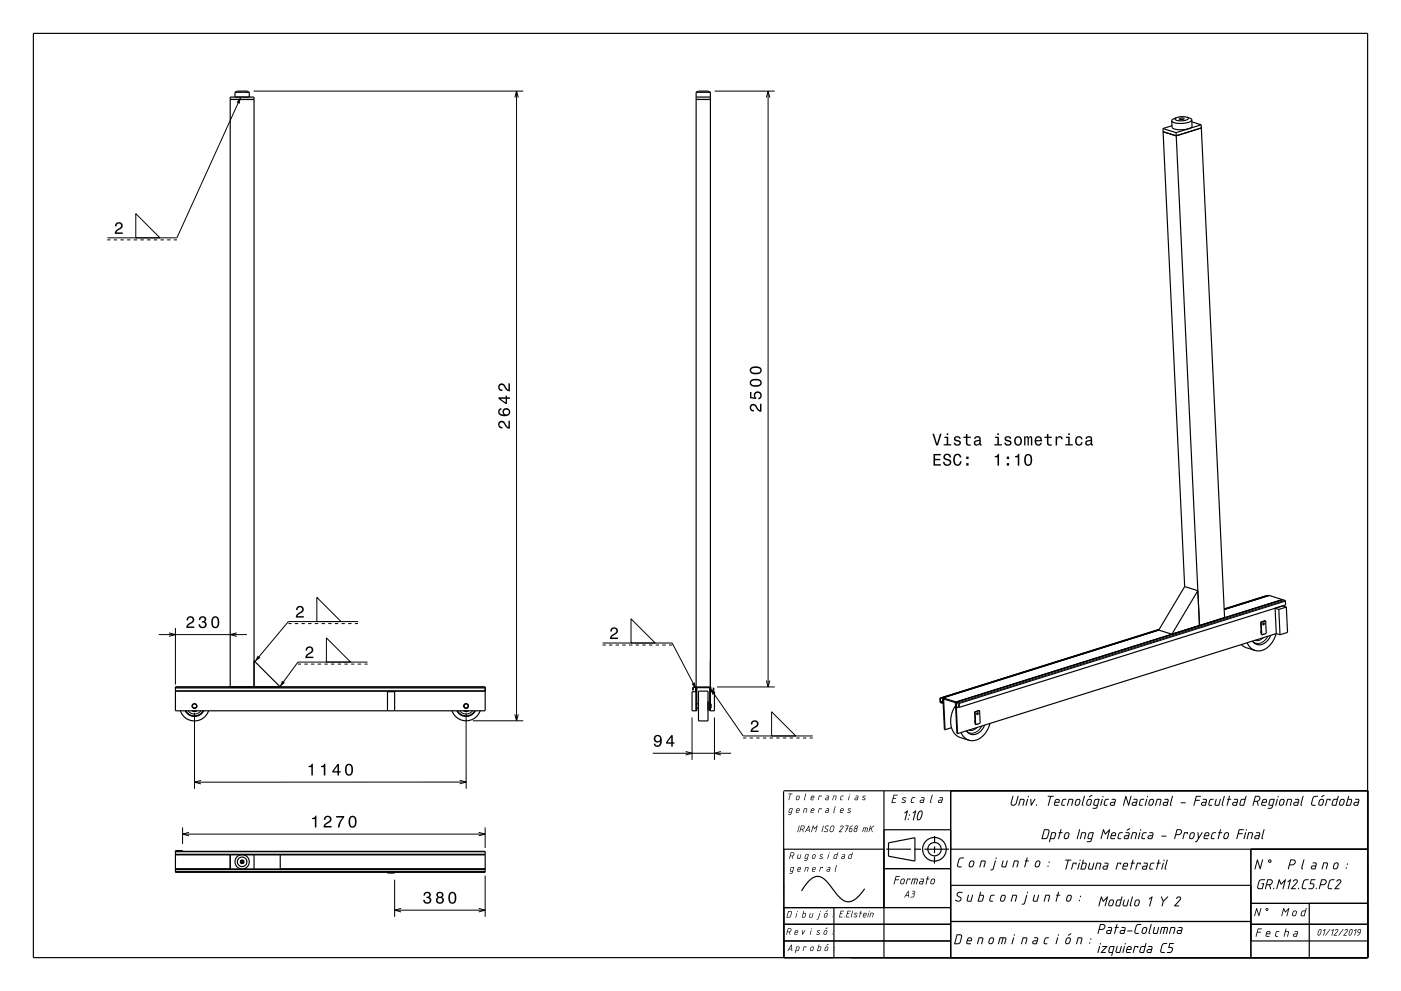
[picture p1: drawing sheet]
<svg xmlns="http://www.w3.org/2000/svg" width="420mm" height="297mm" viewBox="0 0 420 297" stroke-linecap="round" stroke-linejoin="round" font-family="sans-serif">
<g fill="none" stroke="#000" stroke-width=".35">
<path d="M10 10h400v277h-400zM69 29.8h7.2M70.4 27.7l.8-.4h2.8l.7 .4M70.4 27.7h4.3M70.4 27.7v1.4M74.7 27.7v1.4M208.7 29.8h4.3M208.7 29.1h4.3M208.7 27.7l.7-.4h2.9l.7 .4M208.7 27.7h4.3M208.7 27.7v185.3M213 27.7v185.3"/>
<path d="M348.6 38.5l6.6 137.3M348.6 38.5l4 1.3M351.4 37.7l-2.8 .8M352.6 39.8l7 147.7-.5-10.5M352.7 35.3l-1.1 .4-.3 .5M353.5 35.5l.9-.1 .6 .2-.9 .2zM355.8 35.1l1.1 .4 .4 .4M355.8 35.1a.46 .46 0 0 1 .4 .6 .46 .46 0 0 1-.6 .3l-.3 .1a2.74 2.74 0 0 1-3-.5l.4-.3M355.8 35.1l-1.6-.1-1.5 .3M357.3 35.9l-.3 .4-.9 .4a5.9 5.9 0 0 1-4.8-.4v-.1M357.3 35.9l.1 2-.9 .6a6.5 6.5 0 0 1-5.1-.3l-.1-2M357.3 36.5l2.8 .9"/>
<path d="M360.1 37.4l7 147.7M360.1 37.4l-7.5 2.4M360.1 38.3l-7.5 2.4-3.9-1.2M355.2 175.8l-7.8 13M355.2 175.8l3.9 1.2M359.1 177l-7.8 13.1-3.9-1.3M379.7 178.6h.1M379.7 178.6l-12.7 3.9M380.5 178.5l-13.5 4.2M384.4 179.7l-4.1-1.3-13.3 4.2M384.4 179.7v.1M384.4 179.7l-97.8 30.7"/>
<path d="M76.2 198l7.8 7.9M347.4 188.8l-64.7 20.3M347.5 188.6l-65.7 20.6M372.1 193.2l1.3 .8 2.8 .9M373.9 192.6l.9 1.5 1.4 .8M377.9 186.4l.2 .1M377.9 186.4l.4 3.9M378.1 189v.8M378.1 186.5l.2 3.8M378.8 186.7l-.2 .5M378.9 190.1h-.2M379.4 186.1l-1.3 .4"/>
<path d="M379.4 186.1l-1.5 .3M379.4 186.1l.2 3.8-1.3 .4M381 190.4a3.5 3.5 0 0 1-4.5 2.6l-1-.9M382.3 182.3l1.1 .3M382.3 182.3l.3 7.6M382.5 189.9a5.9 5.9 0 0 1-6 5.1l-.3-.1M382.6 189.9l1.1 .3M382.6 189.9l-95.5 30M383.4 182.6l.3 7.6M384.5 181.6h.1M384.5 181.6l1.1 .3M384.5 181.6l-2.2 .7"/>
<path d="M385.6 181.9l.4 7.6-2.3 .7M385.6 181.9l-2.2 .7M52.6 205.9h92.8v7.1h-92.8zM52.6 207.2h92.8M52.6 206.2h92.8M54.1 213a4.5 4.5 0 0 0 4.2 3.1 4.5 4.5 0 0 0 4.2-3.1M55.5 213a3.1 3.1 0 0 0 5.6 0M57.5 213l.7 .2 .9-.2M57.7 211.3v.6M58 212.2h.6M58.1 213h.4M58.9 211.3v.6"/>
<path d="M69 205.9v-176.8h7.2v176.8M116.2 213v-5.7h2.1v5.7M135.5 213a4.5 4.5 0 0 0 4.2 3 4.5 4.5 0 0 0 4.3-3M136.9 213a3.1 3.1 0 0 0 5.6 0M139 213l.7 .2 .8-.2M139.1 211.3v.6M139.4 212.2h.6M139.5 213h.4M140.4 211.3v.6M208.7 205.9h4.4l.1 1.1h.6l.2-.8v.8h-1M208.7 206h-1v.9l.2-.9 .6 .1 .2 1.1M208.7 207.3h-1.2v5.7h1.4v-6.9h3.9v6.9h1.4v-5.7h-1.2"/>
<path d="M208.9 212.2h.5M208.9 210.9h.5M209.4 207.1h2.9v9h-2.9zM212.3 212.2h.5M212.3 210.9h.5M213 210.9h.2v1.3h-.2M281.8 209.2l.1 1.3 .8 .3M281.8 209.2l.1 .1M281.9 209.3l.1 1.1 .5 .2M282.5 209.1l.1 1.5M282.5 209.1l64.9-20.4-65.5 20.6M282.5 209.1h.2"/>
<path d="M282.5 210.6h.1M282.7 209.1l.4 9.5 .2 .1M282.7 209.1l3.9 1.3M282.7 210.7v.1M282.8 210.8h-.1M283.3 218.7l-.4-9.2 3.5 1.1 .5 9.2 .2 .1M285.3 218.1l-2 .6M286.5 211.5a6.8 6.8 0 0 0 .4 9l3.6 1.3M286.6 210.4l.5 9.5M286.7 210.4l97.8-30.7 .8 .4 .1 1.2-97.8 30.7M286.7 210.4l.8 .3 .1 1.3M286.7 210.4l-.1 .2"/>
<path d="M286.7 212.1h.1M286.8 210.6h.1M286.8 210.6v1.5M286.8 210.6l.6 .2 .1 1.1M287.5 211.9l.1 .1M287.5 211.9l-.7 .2M288.1 219.5l1.1 1.6 1.3 .7M292.2 213.3l.1 .1M292.2 213.3l.3 3.9M292.3 215.9v.8M292.3 213.4l.2 3.8M293 213.6l-.1 .5"/>
<path d="M293.2 217l-.3 .1M293.7 213l-1.4 .4M293.7 213l-1.5 .3M293.7 213l.1 3.8-1.3 .4M295.2 217.3a3.5 3.5 0 0 1-4.6 2.6l-.9-.9M296.8 216.8a5.9 5.9 0 0 1-6.1 5.1l-.2-.1M234.9 237.2l.1 49.8v-32.5h30M234.9 237h175.1M265 237v50M285 237v50M52.6 255.1h92.8v6.3h-92.8v-6.5h2.1v.2M52.6 256.1h92.8"/>
<path d="M69 256.1v4.3M72.4 258.4h.1M72.4 258.2v.2M72.4 258.4l.2 .1M72.4 258.2h.1M72.6 258.5h.1M72.6 258l-.2 .2M72.6 258h.1M72.6 258l.2 .2M72.8 258.4l-.2 .1M72.8 258.2h.1M72.8 258.4h.1"/>
<path d="M72.8 258.2v.2M76.2 256.1v4.3M84 256.1v4.3M265 248.7h20M265.7 254.5h7.4M274.1 254.5h2M274.3 258.1l-7.9-1.5v-4l7.9-1.5v7M277.1 254.5h7.4M280.2 256.7l-.1 2.1M280.2 253.7v2M280.2 250.6v2.1M285 254.5h125"/>
<path d="M375 254.5v32.5M52.6 260.4h92.8M52.6 260.6h92.8M52.6 261.3h92.8M116.2 261.4v.2h2.1v-.2M235 277h50M235 272h50M250 272v15M259.2 266.4a7.1 7.1 0 0 1-4.9 3.9 5 5 0 0 1-3.8-2.8l-.7-.8a9.5 9.5 0 0 0-4-4 4 4 0 0 0-4 2.1l-1.5 2.2M265 260.3h20M285 276.2h90M285 265.3h90"/>
<path d="M375 277h35M375 270.7h35M392.5 270.7v16.3M235 282h50M375 282h35"/>
<circle cx="378.8" cy="187" r=".27"/>
<circle cx="58.3" cy="211.6" r=".64"/>
<circle cx="58.3" cy="211.6" r=".71"/>
<circle cx="139.7" cy="211.6" r=".64"/>
<circle cx="139.7" cy="211.6" r=".71"/>
<circle cx="293" cy="213.9" r=".27"/>
<circle cx="72.6" cy="258.3" r=".46"/>
<circle cx="72.6" cy="258.3" r="2.14"/>
<circle cx="72.6" cy="258.3" r="1.43"/>
<circle cx="72.6" cy="258.3" r=".54"/>
<circle cx="280.1" cy="254.5" r="3.5"/>
<circle cx="280.2" cy="254.5" r="2"/>
</g>
<g fill="none" stroke="#000" stroke-width=".3">
<path d="M72.2 29.1l-19.2 42.2h-20.8M76 27.3h80.9M154.3 29.2l.6-1.9 .5 1.9M154.9 27.3v188.7M214.3 27.3h18M229.8 29.2l.5-1.9 .5 1.9M230.3 27.3v178.6M32.2 71.9h.9M34.1 71.9h1M36.1 71.9h1M38.1 71.9h1M40.1 71.9h1"/>
<path d="M40.7 64l7.3 7.3h-7.3zM42.1 71.9h1M44.1 71.9h1M46.1 71.9h1M48.1 71.9h1M50.1 71.9h1M52.1 71.9h.9M95 179l7.2 7.3h-7.2zM384.6 179.7l-97.9 30.7M385.2 179.9l-97.8 30.7M47.6 190.2h26.4M50.7 189.7l1.9 .5-1.9 .5"/>
<path d="M52.6 188.2v17M71 189.7l-2 .5 2 .5M86.5 186.9h.9M88.4 186.9h1M89.3 199h1M90.4 186.9h1M91.2 199h1.1M92.4 186.9h1M93.2 199h1.1M94.4 186.9h1M95.2 199h1.1M96.4 186.9h1"/>
<path d="M97.3 199h.9M97.8 191.2l7.3 7.2h-7.3zM98.4 186.9h1M99.3 199h.9M100.4 186.9h1M101.3 199h.9M102.4 186.9h1M103.3 199h.9M104.4 186.9h1M105.3 199h.9M106.4 186.9h.9M107.3 199h.9"/>
<path d="M107.3 186.3h-20.8l-10.1 12M109.3 199h.9M110.2 198.4h-20.9l-5.4 7.5M180.6 192.7h20.9l7.2 13.7M180.6 193.3h1M182.6 193.3h1M184.6 193.3h1M186.6 193.3h1M188.6 193.3h1M189.2 185.5l7.2 7.2h-7.2zM190.6 193.3h1M192.6 193.3h1"/>
<path d="M194.6 193.3h1M196.6 193.3h1M198.6 193.3h1M200.6 193.3h.9M378.7 191.1a2.31 2.31 0 0 1-2.5 .8M380.1 190.7a2.93 2.93 0 0 1-4.4 1.6l-.2-.2M385.3 180.2l-97.8 30.6M52.6 207h92.8M55.7 213a2.93 2.93 0 0 0 5.2 0M56.4 213a2.4 2.4 0 0 0 3.8 0M58.3 213.6v22.8M137.2 213a2.93 2.93 0 0 0 5.1 0"/>
<path d="M137.8 213a2.4 2.4 0 0 0 3.9 0M139.7 213.6v22.8M141.7 216h15.2M154.3 214.1l.6 1.9 .5-1.9M207.5 215v12.7M213 206.4l9.8 14.2h20.9M214.2 215v12.7M215 205.9h17.3M229.8 203.9l.5 2 .5-2M231.3 213.3l7.3 7.3h-7.3zM282.6 210.1l-.6 .2M282.6 210.6h-.1"/>
<path d="M282.6 210.3l-.6 .1M286.9 210.6l-.1 .1M292.9 218a2.29 2.29 0 0 1-2.4 .8M294.3 217.6a2.94 2.94 0 0 1-4.3 1.7l-.3-.2M60.2 233.9l-1.9 .5 1.9 .5M137.8 233.9l1.9 .5-1.9 .5M139.7 234.4h-81.4M195.7 225.7h23.5M205.5 225.2l2 .5-2 .6M216.1 225.2l-1.9 .5 1.9 .6M222.8 221.2h.9M224.7 221.2h1"/>
<path d="M226.7 221.2h1M228.7 221.2h1M230.7 221.2h1M232.7 221.2h1M234.7 221.2h1M236.7 221.2h1M238.7 221.2h1M240.7 221.2h1M242.7 221.2h1M52.6 255.3h92.8M52.6 256h92.8M54.7 248v4.9"/>
<path d="M54.7 250h90.7M56.7 249.5l-2 .5 2 .5M143.5 249.5l1.9 .5-1.9 .5M145.4 248v6.1M52.6 260.6h92.8M52.6 261.2h92.8M118.3 263.6v11.2M118.3 272.8h27.1M120.2 272.3l-1.9 .5 1.9 .5M143.5 272.3l1.9 .5-1.9 .5M145.4 262.4v12.4"/>
<circle cx="72.6" cy="258.3" r=".43"/>
</g>
<g fill="#000">
<path d="M72.2 29.1l-.4 2-.9-.4z" fill-rule="evenodd"/>
<path d="M34.8 66.9a1.18 1.18 0 0 1 1.9 .3 1.18 1.18 0 0 1-1 1.7l-.8 .8h1.9v.4h-2.4a2.76 2.76 0 0 1 1.8-2.1 .69 .69 0 0 0-.5-1 .69 .69 0 0 0-.8 .8h-.4z" fill-rule="evenodd"/>
<path d="M149.6 126.4a1.2 1.2 0 0 0-.2 1.4 1.2 1.2 0 0 0 1.2 .6v-.4a.7 .7 0 0 1-.8-.6 .7 .7 0 0 1 .5-.8 .7 .7 0 0 1 .8 .5l.2 .3a1.63 1.63 0 0 0 1.6 1.1v-2.4h-.5v1.9l-.4-.3-.7-1.2a1.11 1.11 0 0 0-1.7-.1zM149.6 122.6a1.44 1.44 0 0 0 .1 1.7 1.44 1.44 0 0 0 1.6 .5 1.26 1.26 0 0 0 1.6-1 1.26 1.26 0 0 0-1.1-1.5 1.11 1.11 0 0 0-1.1 .7 1.11 1.11 0 0 0 .3 1.2 1.03 1.03 0 0 1-1.3-.8l.2-.4 .4-.2v-.5zM151.1 123.5a.75 .75 0 0 1 1.5 0 .75 .75 0 0 1-1.5 0zM149.4 119.1v.4l2.1 1.6h.5v-1.6h.9v-.4h-.9v-.5h-.4v.5zM150 119.5h1.6v1.1zM149.6 115.2a1.2 1.2 0 0 0-.2 1.3 1.2 1.2 0 0 0 1.2 .7v-.5a.7 .7 0 0 1-.8-.5 .7 .7 0 0 1 .5-.8 .7 .7 0 0 1 .8 .5l.2 .3a1.63 1.63 0 0 0 1.6 1.1v-2.4h-.5v1.9l-.4-.3-.7-1.2a1.11 1.11 0 0 0-1.7-.1z" fill-rule="evenodd"/>
<path d="M225 121.3a1.2 1.2 0 0 0-.2 1.4 1.2 1.2 0 0 0 1.2 .6v-.4a.7 .7 0 0 1-.8-.5 .7 .7 0 0 1 .5-.9 .7 .7 0 0 1 .8 .5l.2 .3a1.63 1.63 0 0 0 1.6 1.1v-2.4h-.5v1.9l-.4-.3-.7-1.2a1.1 1.1 0 0 0-1.7-.1zM224.8 117.5v1.8l1.9 .3v-.4a.8 .8 0 0 1-.2-1.2 .8 .8 0 0 1 1.2 0 .8 .8 0 0 1-.3 1.2v.5a1.21 1.21 0 0 0 1-1.5 1.21 1.21 0 0 0-1.6-.8 1.21 1.21 0 0 0-.6 1.7l-.9-.1v-1.5zM225.2 113.8a1.13 1.13 0 0 0-.4 1.2 1.13 1.13 0 0 0 1 .9 1.9 1.9 0 0 0 2.6-1.2 2.03 2.03 0 0 0-3.2-.9zM225.3 114.4a2.37 2.37 0 0 1 2.6 0v.7a2.38 2.38 0 0 1-2.6 0zM225.2 110.1a1.13 1.13 0 0 0-.4 1.2 1.13 1.13 0 0 0 1 .8 1.9 1.9 0 0 0 2.6-1.1 2.03 2.03 0 0 0-3.2-.9zM225.3 110.7a2.37 2.37 0 0 1 2.6 0v.6a2.38 2.38 0 0 1-2.6 0z" fill-rule="evenodd"/>
<path d="M279.9 136v3.5h2.2v-.4h-1.8v-1.2h1.6v-.4h-1.6v-1h1.7v-.5zM283.1 136.2a1.09 1.09 0 0 0-.1 1.4 1.09 1.09 0 0 0 1.2 .4 .64 .64 0 0 1 .4 1 .64 .64 0 0 1-1 .2l-.4-.8h-.5a1.21 1.21 0 0 0 1.5 1.3 1.21 1.21 0 0 0 .7-1.8l-.8-.4a.71 .71 0 0 1-.8-.6 .7 .7 0 0 1 .7-.5 .7 .7 0 0 1 .6 .7h.5a1.19 1.19 0 0 0-.7-1.1 1.19 1.19 0 0 0-1.3 .2zM286.1 136.4a2.03 2.03 0 0 0 .9 3.2 1.32 1.32 0 0 0 1.3-1.4h-.5a.82 .82 0 0 1-1.1 .9 1.83 1.83 0 0 1 .3-2.7l.5 .2 .3 .5h.4a1.19 1.19 0 0 0-.8-1.1 1.19 1.19 0 0 0-1.3 .4zM289.7 138.8v.7h.7v-.7zM289.7 136.8v.8h.7v-.8z" fill-rule="evenodd"/>
<path d="M279.5 130l1.2 3.5h.5l1.1-3.5h-.5l-.9 3-.9-3zM283.1 130.9v.4h.7v1.8h-.9v.4h2.3v-.4h-.9v-2.2zM283.8 129.9v.5h.5v-.5zM286.2 130.9l-.2 .3a.96 .96 0 0 0 1.2 1.2l.3 .1a.6 .6 0 0 1-.5 .8 .6 .6 0 0 1-.7-.6h-.4a1.03 1.03 0 0 0 1.3 .9 1.03 1.03 0 0 0 .7-1.4l-1.4-.5a.53 .53 0 0 1 .4-.7 .53 .53 0 0 1 .7 .5h.4a1.08 1.08 0 0 0-1.8-.6zM289.6 130.1v.8h-.8v.4h.8v1.8a1.04 1.04 0 0 0 1.4 .5v-.4a.68 .68 0 0 1-1-.4v-1.5h1v-.4h-1v-.8zM292.3 130.9l-.3 .7h.4a.55 .55 0 0 1 .7-.5 .55 .55 0 0 1 .4 .7l-.2 .1a.91 .91 0 0 0-1.3 .5 .91 .91 0 0 0 .7 1.2l.9-.5 .1 .4h.6v-.3l-.3-.1v-1.6a1.02 1.02 0 0 0-1.7-.6zM292.5 132.4l1.1-.3a.77 .77 0 0 1-.2 .9 .77 .77 0 0 1-.9 .1zM298.3 130.9v.4h.7v1.8h-.9v.4h2.3v-.4h-1v-2.2zM299 129.9v.5h.5v-.5zM301.4 130.9l-.2 .3a.96 .96 0 0 0 1.2 1.2l.3 .1a.6 .6 0 0 1-.5 .8 .6 .6 0 0 1-.7-.6h-.4a1.03 1.03 0 0 0 1.3 .9 1.03 1.03 0 0 0 .6-1.4l-1.3-.5a.53 .53 0 0 1 .4-.7 .53 .53 0 0 1 .6 .5h.5a1.08 1.08 0 0 0-1.8-.6zM304.3 131.1a1.45 1.45 0 0 0-.2 1.7 1.45 1.45 0 0 0 1.6 .7 1.45 1.45 0 0 0 .7-1.8 1.45 1.45 0 0 0-1.7-.9zM304.7 131.4a.67 .67 0 0 1 .7-.3 .67 .67 0 0 1 .5 .6 .93 .93 0 0 1 0 1.1 .93 .93 0 0 1-1 .3 1.36 1.36 0 0 1-.2-1.7zM307 130.8v2.7h.4v-1.8l.2-.6h.3l.1 .3v2.1h.4l.1-2.1 .3-.3 .3 .5v1.9h.4v-1.9a.69 .69 0 0 0-.6-.9l-.5 .4-.5-.4-.5 .4v-.3zM310.5 131.1a1.45 1.45 0 0 0-.3 1.6 1.45 1.45 0 0 0 1.5 .8l.6-.8h-.4l-.6 .5a.75 .75 0 0 1-.7-.9h1.8a1.16 1.16 0 0 0-.5-1.4 1.16 1.16 0 0 0-1.4 .2zM310.8 131.3l.2-.2a.67 .67 0 0 1 .7 .1 .67 .67 0 0 1 .2 .7h-1.3zM313.9 130.1v.8h-.8v.4h.8v1.8a1.04 1.04 0 0 0 1.4 .5v-.4a.68 .68 0 0 1-1-.4v-1.5h1v-.4h-1v-.8zM316.5 130.8v2.7h.4v-1.6a.66 .66 0 0 1 .4-.7 .66 .66 0 0 1 .8 .2v.2h.5a.89 .89 0 0 0-.7-.9 .89 .89 0 0 0-1 .5v-.4zM319.6 130.9v.4h.6v1.8h-.9v.4h2.3v-.4h-.9v-2.2zM320.2 129.9v.5h.5v-.5zM322.6 131.1a1.45 1.45 0 0 0-.2 1.7 1.45 1.45 0 0 0 1.5 .7l.5-.5 .1-.5h-.4l-.4 .7a1.02 1.02 0 0 1-1-1.1 1.02 1.02 0 0 1 1-1l.4 .6h.4a1.09 1.09 0 0 0-.7-1 1.09 1.09 0 0 0-1.2 .4zM325.7 130.9l-.3 .7h.4a.55 .55 0 0 1 .7-.6 .55 .55 0 0 1 .4 .8l-.2 .1a.91 .91 0 0 0-1.3 .5 .91 .91 0 0 0 .7 1.2l.9-.5 .1 .4h.6l-.3-.6v-1.4a1.02 1.02 0 0 0-.7-.8 1.02 1.02 0 0 0-1 .2zM325.9 132.4l1.1-.3a.77 .77 0 0 1-.2 .9 .77 .77 0 0 1-.9 .1z" fill-rule="evenodd"/>
<path d="M298.2 136.7v.4h.8v2.4h.5v-3.5h-.3a.77 .77 0 0 1-1 .7zM301.8 138.8v.7h.7v-.7zM301.8 136.8v.8h.7v-.8zM304.3 136.7v.4h.8v2.4h.5v-3.5h-.4a.77 .77 0 0 1-.9 .7zM307.3 136.5a2.02 2.02 0 0 0 .9 3.1 2.04 2.04 0 0 0 .9-3.1 1.11 1.11 0 0 0-1.8 0zM307.9 136.5h.7a2.37 2.37 0 0 1 0 2.6h-.7a2.38 2.38 0 0 1 0-2.6z" fill-rule="evenodd"/>
<path d="M56.2 185l-.3 .9h.5a.7 .7 0 0 1 .5-.8 .7 .7 0 0 1 .8 .5 .7 .7 0 0 1-.5 .9l-.2 .1a1.63 1.63 0 0 0-1.2 1.6h2.4v-.4h-1.9l.9-.8a1.17 1.17 0 0 0 .9-1.7 1.17 1.17 0 0 0-1.9-.3zM59.9 185l-.3 .8h.5a.62 .62 0 0 1 .3-.7 .62 .62 0 0 1 .8 .2 .62 .62 0 0 1-.2 .8l-.5 .1v.4a.72 .72 0 0 1 .9 .4 .72 .72 0 0 1-.4 .9 .72 .72 0 0 1-.9-.5l-.1-.3h-.5a1.18 1.18 0 0 0 1.6 1.2 1.18 1.18 0 0 0 .5-1.8l-.2-.2a1.01 1.01 0 0 0 0-1.5 1.01 1.01 0 0 0-1.5 .2zM63.6 185.1a2.02 2.02 0 0 0 .9 3.2 2.04 2.04 0 0 0 .9-3.2 1.11 1.11 0 0 0-1.8 0zM64.2 185.2h.7a2.37 2.37 0 0 1 0 2.6h-.7a2.38 2.38 0 0 1 0-2.6z" fill-rule="evenodd"/>
<path d="M77.3 196.5l.8 .6-1.7 1.2z" fill-rule="evenodd"/>
<path d="M89.1 181.9a1.18 1.18 0 0 1 1.9 .3 1.18 1.18 0 0 1-1 1.7l-.8 .8h1.9v.4h-2.4a2.76 2.76 0 0 1 1.8-2.1 .69 .69 0 0 0-.5-1 .69 .69 0 0 0-.8 .8h-.4z" fill-rule="evenodd"/>
<path d="M91.9 194a1.18 1.18 0 0 1 1.9 .3 1.18 1.18 0 0 1-.9 1.7l-.9 .8h1.9v.4h-2.4a2.76 2.76 0 0 1 1.8-2 .69 .69 0 0 0-.4-1.1 .69 .69 0 0 0-.8 .9h-.5z" fill-rule="evenodd"/>
<path d="M183.3 188.3a1.18 1.18 0 0 1 1.9 .3 1.18 1.18 0 0 1-1 1.7l-.8 .8h1.9v.4h-2.4a2.76 2.76 0 0 1 1.8-2 .69 .69 0 0 0-.5-1.1 .69 .69 0 0 0-.8 .9h-.5z" fill-rule="evenodd"/>
<path d="M84.6 204l.8 .6-1.5 1.3z" fill-rule="evenodd"/>
<path d="M207.3 205l.9-.5 .5 1.9z" fill-rule="evenodd"/>
<path d="M213 206.4l1.5 1.3-.9 .6z" fill-rule="evenodd"/>
<path d="M225.4 216.2a1.18 1.18 0 0 1 1.9 .3 1.18 1.18 0 0 1-.9 1.7l-.9 .7h1.9v.5h-2.4a2.76 2.76 0 0 1 1.8-2.1 .69 .69 0 0 0-.5-1 .69 .69 0 0 0-.8 .8h-.4z" fill-rule="evenodd"/>
<path d="M92.5 229.6v.3h.8v2.5h.5v-3.5h-.4a.77 .77 0 0 1-.9 .7zM96.3 229.6v.3h.8v2.5h.4v-3.5h-.3a.77 .77 0 0 1-.9 .7zM101.2 229l-1.6 2.1v.4h1.6v.9h.4v-.9h.5v-.4h-.5v-2.1zM101.2 229.6v1.5h-1.1zM103.7 229.3a2.02 2.02 0 0 0 .9 3.2 2.03 2.03 0 0 0 .9-3.2 1.11 1.11 0 0 0-1.8 0zM104.3 229.4h.7a2.38 2.38 0 0 1 0 2.6h-.7a2.37 2.37 0 0 1 0-2.6z" fill-rule="evenodd"/>
<path d="M196.3 220.6a1.15 1.15 0 0 0 0 1.6 1.15 1.15 0 0 0 1.6 0 1.02 1.02 0 0 1-.8 1.2l-.5-.1-.1-.4h-.5a1.23 1.23 0 0 0 1.5 .9 1.23 1.23 0 0 0 .9-1.5 1.41 1.41 0 0 0-.3-1.7 1.41 1.41 0 0 0-1.8 0zM196.5 221.4a.75 .75 0 0 1 1.5 0 .75 .75 0 0 1-1.5 0zM201.2 220.3l-1.5 2.1v.5h1.5v.8h.5v-.8h.5v-.4h-.5v-2.2zM201.2 220.9v1.6h-1.1z" fill-rule="evenodd"/>
<path d="M236.4 237.9h1.2l-.6 .1-.5 1.8 .3-1.8zM238.9 238.6l.5-.2 .3 .3-.1 .8-.3 .3h-.5l-.2-.2zM239 238.7l-.2 .7 .2 .2 .3-.1 .2-.6-.1-.3zM241.5 237.8l.2 .2-.4 1.8-.3-.2zM243.4 238.7l-.1 .3h.6v-.3zM243.3 238.6l.5-.2 .3 .3v.5h-.9v.3l.7 .1v.2l-.9-.2zM245.5 238.5l.8 .1-.1 .2-.1-.2h-.4l-.4 1.2zM247.7 238.5l.8 .1-.2 1.2-.9-.2 .2-.5 .7-.1v-.3zM247.6 239.3v.3h.5l.1-.4zM249.9 238.5l.9 .1-.3 1.2-.2-.1 .2-1.1h-.5l-.3 1.2h-.2zM252.2 238.5h.7l-.7 .3-.2 .7 .5 .1v.2l-.7-.2zM254.6 238.5l.1 .1-.4 1.2zM254.7 238a.13 .13 0 0 1 .2 0 .13 .13 0 0 1-.2 0zM256.5 238.5l.8 .1-.2 1.2h-.7l-.2-.2 .2-.5 .7-.1v-.3zM256.4 239.3v.3h.5l.1-.4zM258.7 238.6h.8l-.7 .2 .6 .5-.3 .5-.7-.1 .8-.2-.6-.5z" fill-rule="evenodd"/>
<path d="M267.9 238.2l1.2 .1-1 .1-.2 .8 .7 .1-.8 .1-.3 1h1v.2l-1.2 .1zM270.6 239.1l.5-.2 .6 .2-1 .2 .8 .7-.3 .6-1-.1 .1-.2 .8 .1 .2-.2-.8-.6zM273.4 239h1l-.9 .4-.2 .9 .6 .1v.3l-.6-.1-.3-.2zM276.2 238.9h.7l.3 .3-.4 1.5-.8-.1-.3-.2 .2-.6 1-.1v-.5h-.7zM276 240v.4h.7l.1-.5zM279.4 238.2l.2 .1-.5 2 .1 .3-.1 .1-.3-.4zM281.7 238.9h.7l.3 .3-.4 1.5-.8-.1-.3-.2 .2-.6 1-.1v-.5l-.7-.1zM281.5 240v.4h.7l.1-.5z" fill-rule="evenodd"/>
<path d="M93.6 245.1v.4h.8v2.5h.5v-3.5h-.4a.77 .77 0 0 1-.9 .6zM97.4 244.8l-.3 .9h.4a.7 .7 0 0 1 .5-.8 .7 .7 0 0 1 .9 .5 .7 .7 0 0 1-.5 .8l-.3 .2a1.63 1.63 0 0 0-1.1 1.6h2.4v-.5h-1.9l.8-.7a1.17 1.17 0 0 0 1-1.7 1.17 1.17 0 0 0-1.9-.3zM100.8 244.6v.4h1.9a5.2 5.2 0 0 0-1.4 3h.5a5.2 5.2 0 0 1 1.4-3v-.4zM104.8 244.9a2.02 2.02 0 0 0 .9 3.2 2.03 2.03 0 0 0 .9-3.2 1.11 1.11 0 0 0-1.8 0zM105.4 245h.6a2.37 2.37 0 0 1 0 2.6h-.6a2.37 2.37 0 0 1 0-2.6z" fill-rule="evenodd"/>
<path d="M236.7 242.4l1-.1-.5 1.8-.9 .1v-.2h.7l.1-.4-.7-.2zM236.8 242.5l-.2 .8 .6 .1 .2-1zM239 242.5l-.1 .3h.6v-.3zM238.9 242.4l.5-.2 .3 .2v.6h-.9v.2l.7 .2v.2l-.9-.1zM241.1 242.3l.9 .1-.3 1.2v-1.2h-.5l-.3 1.2h-.2zM243.4 242.5l-.1 .3h.6v-.3zM243.3 242.4l.5-.2 .3 .3v.5h-.9v.3l.7 .1v.2l-.9-.1zM245.5 242.3l.8 .1-.1 .2-.1-.2h-.4l-.4 1.2zM247.7 242.3l.8 .1-.2 1.2-.9-.2 .2-.5 .7-.1v-.3zM247.6 243.1v.3h.5l.1-.4zM250.3 241.7h.2l-.4 1.9-.3-.2zM252.3 242.5l-.2 .3h.6v-.3zM252.1 242.4l.5-.2 .3 .2v.6h-.9v.3l.7 .1v.2l-.9-.1zM254.3 242.4l.3-.2 .6 .2-.8 .2 .6 .5-.2 .5-.8-.1 .8-.2-.6-.5z" fill-rule="evenodd"/>
<path d="M237.1 255.5l.7-.1 .3 .4-.1 .5-.4 .3 .1 .8-.3-.8h-.4l-.2 .8h-.2zM237.2 255.6l-.2 .8h.7l.2-.6zM239.2 256.1h.2l-.1 1.1h.4l.3-1.1h.2l-.4 1.3-.9-.2zM241.5 256.1h1l-.5 1.7-.9 .2v-.2h.7l.1-.4-.7-.2zM241.6 256.3l-.2 .8 .6 .1 .2-1zM243.7 256.2l.6-.2 .2 .3-.1 .8-.4 .3-.6-.2zM243.8 256.3l-.2 .7 .2 .2 .4-.1 .1-.7-.2-.2zM245.9 256.1l.9 .1-.8 .2 .6 .5-.2 .5-.8-.1 .8-.2-.6-.5zM248.4 256.1h.1l-.4 1.3zM248.5 255.6a.13 .13 0 0 1 .2 0 .13 .13 0 0 1-.2 0zM250.1 256.2l.8-.2 .2-.5h.2l-.6 1.9-.8-.2zM250.3 256.3l-.2 .9h.5l.3-1zM252.5 256.1l.6-.1 .3 .2-.3 1.2-.9-.2 .2-.5 .7-.1v-.3zM252.5 256.9l-.1 .3h.5l.1-.4zM254.5 256.2l.9-.2 .1-.5h.2l-.6 1.9-.8-.2zM254.7 256.3l-.2 .8 .5 .1 .3-1z" fill-rule="evenodd"/>
<path d="M237.1 260l1-.1-.5 1.8-.9 .1v-.2h.7l.1-.4-.7-.2zM237.2 260.1l-.2 .8 .6 .1 .2-1zM239.4 260.1l-.1 .3h.6v-.3zM239.3 260l.5-.2 .3 .3v.5h-.9v.3l.7 .1v.2h-.7l-.2-.2zM241.5 259.8l.9 .2-.3 1.2v-1.2h-.5l-.3 1.2h-.2zM243.8 260.1l-.1 .3h.6v-.3zM243.7 260l.5-.2 .3 .2v.6h-.9v.3l.7 .1v.2l-.9-.2zM245.9 259.9h.8l-.1 .3-.5-.2-.4 1.2zM248.1 259.9l.8 .1-.2 1.2h-.7l-.2-.2 .2-.5 .7-.1v-.3zM248 260.7v.3h.5l.1-.4zM250.7 259.3h.2l-.4 1.9-.3-.2z" fill-rule="evenodd"/>
<path d="M239.6 247.4l.1 .1-.6 1.9zM240.2 247.4h.7l.3 .4-.1 .5-.4 .3 .1 .8-.3-.8h-.4l-.3 .8-.1-.1zM240.3 247.6l-.2 .8 .7-.1 .2-.6zM242.4 247.8l-.5 .9h.6zM242.4 247.4l.2 .1 .1 1.9-.1-.1-.1-.4h-.7l-.4 .5zM243.7 247.4l.5 .8 .9-.8-.5 2-.2-.1 .4-1.4-.7 .6-.3-.7-.4 1.5h-.2zM246.8 247.4l.2 .1-.6 1.9zM247.5 247.6l.4-.2 .6 .2h-.7l-.3 .2v.3l.8 .6-.2 .5-.4 .2-.7-.3 .7 .1 .3-.3v-.3l-.7-.4zM249.3 247.7l-.4 1.2 .3 .3 .5-.3 .3-1-.2-.3zM249.1 247.6l.7-.2 .4 .5-.3 1.1-.7 .4-.5-.5zM252 247.6l.6-.2 .3 .3-.1 .4-1 1.1 .7 .2h-1l1.2-1.5-.3-.3-.5 .3zM253.4 247.4l1 .1-.4 .8 .2 .2h-.3l-.5 .9 .3-.9-.1-.1 .2-.1 .4-.7h-.7zM254.8 248.4l-.1 .6 .4 .2 .3-.7zM254.9 247.7l.8-.3-.8 .7 .5 .2 .2 .3-.3 .6-.5 .2-.3-.5zM256.4 247.5l.6-.1 .2 .4-.3 .5v.8l-.6 .3-.4-.4zM256.3 248.5l-.2 .6 .4 .1 .3-.7zM256.4 247.9a.33 .33 0 0 0 .6 0 .33 .33 0 0 0-.6 0zM258.8 248l1.3 .1-.2 1.3-.2-.1 .2-1.1h-.3l-.4 1.2 .2-1.2h-.4l-.3 1.1h-.2zM260.9 247.4l.1 .1-.2 .8 1.3-.9-.8 .8 .3 1.2-.5-1-.4 .3-.2 .7-.1-.1z" fill-rule="evenodd"/>
<path d="M271.1 243.5l1.1-.6-.9 3-.1-.2 .6-2.3-.5 .4zM272.1 245.5a.2 .2 0 0 1 .4 0 .2 .2 0 0 1-.4 0zM272.5 244.3a.2 .2 0 0 1 .4 0 .2 .2 0 0 1-.4 0zM273.6 243.5l1-.6-.8 3-.2-.2 .7-2.3-.5 .4zM275.8 243.3l-.7 1.6a.45 .45 0 0 0 .3 .7 .45 .45 0 0 0 .5-.6l.4-1.1a.38 .38 0 0 0 0-.5 .38 .38 0 0 0-.5-.1zM275.5 243.1a.69 .69 0 0 1 1-.1 .69 .69 0 0 1 .1 1 1.52 1.52 0 0 1-1.5 1.8 2.44 2.44 0 0 1 .4-2.7z" fill-rule="evenodd"/>
<path d="M287.6 257.2l.5-.2 .9 .1-.1 .2h-.9l-.4 .4-.4 1.7 .2 .3h.8v.3l-.9-.1-.4-.4zM290.8 258.1l.8-.2 .5 .3-.2 1.2-.5 .5-.6 .1-.4-.4zM291 258.3l-.3 1a.48 .48 0 0 0 .5 .4 .48 .48 0 0 0 .4-.5l.2-.7a.42 .42 0 0 0-.3-.4 .42 .42 0 0 0-.5 .2zM294.1 257.9h1l.4 .2-.4 1.9-.3-.2 .4-1.4-.2-.2h-.7l-.4 1.7h-.3zM298.3 257.9l.3 .1-.7 2.4-.4 .4-.5 .1-.1-.3 .7-.3zM298.5 257.2a.19 .19 0 0 1 .3 0 .19 .19 0 0 1-.3 0zM300.6 257.9l.3 .1-.4 1.4 .2 .3h.7l.4-1.7 .3-.1-.6 2-.9 .1-.4-.3zM304 257.9h1l.4 .2-.4 1.9-.3-.2 .4-1.4-.2-.2h-.7l-.4 1.7h-.3zM307.8 257l.3 .1-.2 .8 .6 .1-.7 .2-.6 1.8-.2-.2 .5-1.6-.3-.2 .4-.1zM310.6 258.1l.8-.2 .5 .4-.2 1.1-.5 .5h-.7l-.3-.3zM310.8 258.3l-.3 1a.48 .48 0 0 0 .5 .4 .48 .48 0 0 0 .4-.5l.2-.7a.42 .42 0 0 0-.3-.4 .42 .42 0 0 0-.5 .2zM314 259.6a.2 .2 0 0 1 .4 0 .2 .2 0 0 1-.4 0zM314.3 258.4a.2 .2 0 0 1 .4 0 .2 .2 0 0 1-.4 0z" fill-rule="evenodd"/>
<path d="M303.6 238.5l.2 .2-.5 2.1 .4 .4 .8-.4 .6-2.2h.3l-.7 2.3-.9 .6-.6-.2-.2-.5zM305.8 239.4h1l.3 .3-.4 1.8-.2-.2 .4-1.4-.3-.2h-.6l-.5 1.7h-.2zM308 239.4l.2 .2-.6 1.9zM308.1 238.8a.2 .2 0 0 1 .4 0 .2 .2 0 0 1-.4 0zM308.9 239.5h.3l.1 1.4 .8-1.5 .3 .1-1.2 2-.2-.1zM310.6 241.3a.19 .19 0 0 1 .3 0 .19 .19 0 0 1-.3 0zM314.1 238.5l1.8 .2-.8 .1-.8 2.7-.2-.2 .7-2.5h-.7zM316.6 239.9l-.2 .4h.9l.1-.3a.43 .43 0 0 0-.3-.3 .43 .43 0 0 0-.5 .2zM316.4 239.7l.8-.3 .5 .4-.1 .8h-1.3v.3l.1 .3h.9v.3h-1l-.3-.3zM318.6 239.6l1.1-.1v.2h-.8l-.2 .3-.3 1.1 .8 .1-.1 .3h-.7l-.3-.3zM320.4 239.4h1l.3 .3-.4 1.8-.2-.2 .4-1.4-.3-.2h-.6l-.4 1.7h-.3zM322.6 239.7l.8-.3 .5 .4-.2 1.1-.5 .6h-.7l-.3-.4zM322.8 239.9l-.3 1a.48 .48 0 0 0 .5 .3 .48 .48 0 0 0 .4-.5l.2-.7a.42 .42 0 0 0-.3-.4 .42 .42 0 0 0-.5 .3zM325 238.6l.2 .1-.6 2.4 .2 .3-.2 .1-.3-.4zM326 239.7l.8-.3 .5 .4-.2 1.1-.5 .6h-.6l-.4-.4zM326.2 239.9l-.3 1a.48 .48 0 0 0 .5 .3 .48 .48 0 0 0 .5-.5l.1-.7a.42 .42 0 0 0-.3-.4 .42 .42 0 0 0-.5 .3zM326.5 238.7l1-.4-.8 .6zM328.2 239.6l1.3-.2 .2 .2-.8 2.5-.4 .3h-.9v-.3l1-.1 .2-.5h-.7l-.3-.3zM328.4 239.8l-.3 1.3 .8 .1 .4-1.5zM330.3 239.4l.3 .2-.7 1.9zM330.5 238.8a.2 .2 0 0 1 .4 0 .2 .2 0 0 1-.4 0zM331.3 239.6l1.1-.1v.2h-.8l-.2 .3-.2 1.1 .7 .1v.3h-.8l-.2-.3zM333.3 239.4h.9l.3 .3-.4 1.8h-1l-.4-.3 .3-.8 1.1-.1 .1-.5-.9-.1zM333.1 240.7v.5h.8l.1-.6zM337.4 238.5l.3 .1 .6 2.2 .6-2.2h.3l-.8 2.9-.2-.1-.7-2.2-.6 2.2h-.3zM339.8 239.4h.9l.3 .3-.4 1.8h-1l-.3-.3 .2-.8 1.1-.1 .1-.5-.9-.1zM339.7 240.7l-.1 .5h.8l.2-.6zM341.9 239.6l1.1-.1-.1 .2h-.7l-.2 .3-.3 1.1 .8 .1v.3h-.8l-.3-.3zM343.7 239.4l.2 .2-.6 1.9zM343.9 238.8a.19 .19 0 0 1 .3 0 .19 .19 0 0 1-.3 0zM344.7 239.6l.8-.2 .5 .4-.3 1.1-.5 .6h-.6l-.3-.4zM344.9 239.9l-.4 1a.48 .48 0 0 0 .6 .3 .48 .48 0 0 0 .4-.5l.2-.7a.42 .42 0 0 0-.4-.4 .42 .42 0 0 0-.4 .3zM346.8 239.4h1l.3 .3-.4 1.8-.2-.2 .4-1.4-.3-.2h-.6l-.4 1.7h-.3zM349.1 239.4h.9l.3 .3-.4 1.8h-1l-.3-.3 .2-.8 1.2-.1v-.5l-.8-.1zM349 240.7l-.1 .5h.8l.2-.6zM351.4 238.5l.2 .2-.6 2.4 .2 .3-.2 .1-.3-.4zM354 240.5l1.3-.1 .2 .2-1.4 .1zM358.6 238.5l1.4 .2-1.2 .1-.3 .9h1.1l.1 .2-1.3 .1-.5 1.5-.1-.2zM360.6 239.4h.9l.3 .3-.4 1.8h-1l-.3-.3 .2-.8 1.2-.1v-.5l-.8-.1zM360.5 240.7l-.1 .5h.8l.2-.6zM362.7 239.6l1.1-.1v.2h-.8l-.2 .3-.3 1.1 .8 .1v.3h-.7l-.3-.3zM364.5 239.4l.3 .1-.4 1.5 .2 .2h.7l.4-1.7h.3l-.6 2h-1l-.3-.3zM366.9 238.5l.3 .2-.7 2.4 .3 .3-.2 .1-.4-.4zM368.5 238.5l.2 .1-.2 .8h.5l.1 .2-.6 .1-.7 1.8 .3-1.8-.2-.2 .3-.1zM369.9 239.4h.9l.4 .3-.5 1.8h-1l-.3-.3 .2-.8 1.2-.1v-.5l-.8-.1zM369.8 240.7l-.1 .5h.8l.2-.6zM372 239.6l1.2-.2 .2-.8h.3l-.8 2.9h-1l-.3-.3zM372.2 239.8l-.3 1.3 .8 .1 .4-1.5zM376.3 238.5h1.1l.4 .5-.1 .8-.6 .4 .2 1.3-.3-.1-.2-1.1h-.7l-.3 1.1h-.3zM376.5 238.8l-.4 1.2 1.1-.1 .3-.4v-.5zM378.7 239.9l-.2 .4h1v-.3a.43 .43 0 0 0-.3-.3 .43 .43 0 0 0-.5 .2zM378.5 239.7l.8-.3 .5 .3-.1 .9h-1.2l-.1 .3 .1 .3h.9v.3h-1l-.3-.3zM380.7 239.6l.5-.2 1 .1-.8 2.6-.4 .3h-.9v-.3l1-.1 .2-.5h-.8l-.2-.3zM380.9 239.8l-.3 1.3 .8 .1 .4-1.5zM382.8 239.4l.3 .2-.7 1.9zM383 238.8a.2 .2 0 0 1 .4 0 .2 .2 0 0 1-.4 0zM383.8 239.7l.8-.3 .5 .4-.2 1.1-.5 .6h-.7l-.3-.4zM384 239.9l-.3 1a.48 .48 0 0 0 .5 .3 .48 .48 0 0 0 .4-.5l.2-.7a.42 .42 0 0 0-.3-.4 .42 .42 0 0 0-.5 .3zM385.9 239.4h1l.4 .3-.4 1.8-.2-.2 .3-1.4-.2-.2h-.6l-.5 1.7h-.3zM388.3 239.4h.9l.3 .3-.5 1.8h-.9l-.4-.3 .3-.8 1.1-.1 .1-.5-.9-.1zM388.1 240.7v.5h.8l.1-.6zM390.5 238.5l.3 .2-.7 2.4 .3 .3-.2 .1-.4-.4zM393.7 238.8l.6-.3 .8 .1-1 .2-.3 .4-.5 1.7 .2 .3h.9l-.1 .3h-.9l-.4-.5zM395.6 239.7l.8-.3 .5 .4-.2 1.1-.5 .6h-.7l-.3-.4zM395.8 239.9l-.3 1a.48 .48 0 0 0 .5 .3 .48 .48 0 0 0 .4-.5l.2-.7a.42 .42 0 0 0-.3-.4 .42 .42 0 0 0-.5 .3zM396.1 238.7l1-.4-.9 .6zM397.7 239.4l1.2 .2-.2 .4-.1-.3h-.6l-.7 1.8zM399.7 239.6l1.2-.2 .2-.8h.2l-.7 2.9h-1.1l-.3-.3zM399.9 239.8l-.4 1.3 .9 .1 .4-1.5zM401.8 239.7l.8-.3 .5 .4-.2 1.1-.5 .6h-.6l-.4-.4zM402 239.9l-.3 1a.48 .48 0 0 0 .5 .3 .48 .48 0 0 0 .5-.5l.1-.7a.42 .42 0 0 0-.3-.4 .42 .42 0 0 0-.5 .3zM404.2 238.5l.3 .1-.2 .8h.8l.3 .6-.5 1.3-1.3 .2zM404.2 239.7l-.4 1.5 .9-.1 .3-1.1-.1-.3zM406.3 239.4h.9l.3 .3-.4 1.8h-1l-.3-.3 .2-.8 1.1-.1 .1-.5-.9-.1zM406.2 240.7l-.1 .5h.8l.2-.6z" fill-rule="evenodd"/>
<path d="M313 248.6l1.2-.1 .4 .7-.6 2-.5 .3h-1.2zM313.2 248.8l-.6 2.4h.9l.4-.4 .4-1.8-.2-.2zM315.2 249.4h1.1l.3 .6-.4 1.2-.3 .3h-.9l-.4 .9-.1-.2zM315.5 249.7l-.5 1.5h.8l.3-.3 .2-1.1zM318 248.5l.2 .1-.2 .8h.5l.1 .2-.7 .1-.6 1.8-.1-.2 .4-1.6-.2-.2 .3-.1zM319.3 249.7l.8-.3 .5 .4-.3 1.2-.4 .5h-.6l-.4-.4zM319.5 249.9l-.3 1a.48 .48 0 0 0 .5 .3 .48 .48 0 0 0 .4-.4l.2-.8a.42 .42 0 0 0-.3-.4 .42 .42 0 0 0-.5 .3zM323.5 248.6l.3 .1-.9 2.8-.1-.2zM324.2 249.4h1l.4 .3-.4 1.8-.2-.2 .3-1.4-.2-.2h-.6l-.5 1.7h-.3zM326.5 249.6l1.3-.2 .1 .2-.7 2.5-.5 .3h-.8v-.3l1-.1 .2-.5h-.8l-.3-.3zM326.7 249.8l-.4 1.3 .9 .1 .4-1.5zM330.7 248.5l.2 .1 .5 1.1 1.2-1.2 .2 .1-.8 2.9-.2-.2 .6-2.1-1 1-.6-1.1-.6 2.3h-.3zM333.5 249.9l-.2 .4h.9l.1-.3a.42 .42 0 0 0-.3-.4 .42 .42 0 0 0-.5 .3zM333.3 249.7l.7-.3 .5 .3v.9h-1.3l-.1 .3 .2 .3h.9v.3h-1l-.3-.3zM335.5 249.6l.3-.2 .8 .1-1 .5-.3 1.1 .8 .1-.1 .3h-.7l-.3-.3zM337.8 248.7l1-.4-.9 .6zM337.4 249.5l.9-.1 .4 .3-.5 1.8h-1l-.3-.3 .3-.8 1.1-.1v-.6h-.8zM337.3 250.7l-.1 .5h.8l.2-.6zM339.5 249.4h1l.3 .3-.4 1.8-.2-.2 .4-1.4-.3-.2h-.6l-.5 1.7h-.3zM341.6 249.4l.3 .2-.7 1.9-.1-.2zM341.8 248.8a.2 .2 0 0 1 .4 0 .2 .2 0 0 1-.4 0zM342.6 249.6l.4-.2 .8 .1-1.1 .5-.2 1.1 .7 .1v.3h-.7l-.3-.3zM344.6 249.4h.9l.3 .3-.5 1.8h-.9l-.4-.3 .3-.8 1.1-.1 .1-.5-.9-.1zM344.5 250.7l-.1 .5h.8l.1-.6zM348.2 250.5h1.4l.1 .1-1.4 .2zM352.8 248.6h1.2l.4 .7-.6 .8-1.2 .2-.5 1.2-.1-.2zM353 248.8l-.3 1.2 1-.1 .3-.5v-.4zM355 249.5l1-.1 .2 .2-.2 .4-.2-.3h-.6l-.6 1.8-.1-.2zM356.9 249.7l.8-.3 .5 .4-.3 1.2-.4 .5h-.6l-.4-.4zM357.1 249.9l-.3 1a.48 .48 0 0 0 .5 .3 .48 .48 0 0 0 .4-.4l.2-.8a.42 .42 0 0 0-.3-.4 .42 .42 0 0 0-.5 .3zM359 249.4l.3 .1 .1 1.4 .9-1.5 .2 .2-1.6 2.7-.5 .1-.1-.3h.3l.5-.8zM361.5 249.9l-.2 .4h.9l.1-.3a.42 .42 0 0 0-.4-.4 .42 .42 0 0 0-.4 .3zM361.2 249.7l.8-.3 .5 .3-.1 .9h-1.2l-.1 .3 .1 .3h1v.3h-1l-.4-.3zM363.4 249.6l.4-.2 .8 .1-1.1 .5-.2 1.1 .7 .1v.3h-.7l-.3-.3zM365.8 248.5l.3 .1-.2 .8 .5 .2-.6 .1-.6 1.8-.2-.2 .5-1.6-.3-.2 .3-.1zM367.1 249.7l.9-.3 .4 .4-.2 1.1-.5 .6h-.6l-.4-.4zM367.4 249.9l-.4 1a.48 .48 0 0 0 .6 .3 .48 .48 0 0 0 .4-.4l.2-.8a.42 .42 0 0 0-.4-.4 .42 .42 0 0 0-.4 .3zM371.4 248.6l1.4-.1 .1 .2-1.3 .1-.2 .9h1.1l.1 .2-1.3 .1-.6 1.5-.1-.2zM373.3 249.4l.3 .2-.7 1.9-.1-.2zM373.5 248.8a.2 .2 0 0 1 .4 0 .2 .2 0 0 1-.4 0zM374.3 249.4h.9l.4 .3-.4 1.8-.2-.2 .3-1.4-.2-.2h-.6l-.5 1.7h-.3zM376.6 249.4h.9l.3 .3-.5 1.8h-.9l-.4-.3 .3-.8 1.1-.1 .1-.5-.9-.1zM376.4 250.7v.5h.8l.1-.6zM378.8 248.5l.3 .2-.6 2.4 .2 .3-.3 .1-.3-.4z" fill-rule="evenodd"/>
<path d="M319.4 257.7l1.8 .1-.8 .1-.9 2.7-.1-.1 .7-2.6h-.7zM321.6 258.6l1.1-.1 .1 .2-.2 .4-.1-.3h-.7l-.6 1.8zM323.5 258.6l.2 .1-.6 1.9zM323.6 257.9a.2 .2 0 0 1 .4 0 .2 .2 0 0 1-.4 0zM324.6 257.7l.3 .1-.2 .7 .9 .1 .2 .5-.5 1.4-1.3 .1-.1-.2zM324.6 258.8l-.4 1.5 .9-.1 .4-1.1-.1-.3zM326.6 258.6h.2l-.3 1.5 .2 .2h.6l.5-1.7h.3l-.6 2h-.9l-.4-.2zM328.8 258.6l1-.1 .3 .3-.4 1.8-.2-.1 .4-1.5-.3-.2h-.6l-.5 1.7h-.3zM331.1 258.6l.9-.1 .3 .4-.4 1.7h-1l-.4-.3 .3-.8 1.1-.1 .1-.5-.9-.1zM331 259.8l-.1 .5h.8l.2-.6zM335 258.6l1-.1 .2 .2-.2 .4-.2-.3h-.6l-.6 1.8zM337.1 259l-.2 .4h.9l.1-.2a.42 .42 0 0 0-.3-.4 .42 .42 0 0 0-.5 .2zM336.9 258.8l.7-.3 .5 .3v.9h-1.3l-.1 .4 .1 .2 1 .1v.2h-1l-.4-.3zM339.6 257.7l.2 .1-.2 .7h.5l.1 .2-.7 .1-.6 1.8 .3-1.8-.2-.2 .3-.1zM340.9 258.6l1-.1 .2 .2-.2 .4-.2-.3h-.6l-.6 1.8zM342.9 258.6l.9-.1 .3 .4-.4 1.7h-1l-.3-.3 .2-.7 1.1-.2 .1-.5-.9-.1zM342.8 259.8l-.1 .5h.8l.2-.6zM344.9 258.7l.5-.2 .7 .1-1 .5-.3 1.1 .8 .2-.1 .2h-.6l-.4-.3zM347.3 257.7l.3 .1-.2 .7h.5l.1 .2-.7 .1-.6 1.8 .3-1.8-.3-.2 .4-.1zM348.7 258.6l.2 .1-.7 1.9zM348.8 257.9a.2 .2 0 0 1 .4 0 .2 .2 0 0 1-.4 0zM349.8 257.7l.3 .1-.7 2.4 .3 .3-.3 .1-.3-.4z" fill-rule="evenodd"/>
<path d="M376.8 257.6h.3l.7 2.3 .6-2.3h.2l-.8 2.9h-.2l-.6-2.3-.6 2.3h-.3zM380.1 258.1a.55 .55 0 0 1 1.1 0 .55 .55 0 0 1-1.1 0zM380.4 258.1a.25 .25 0 0 0 .5 0 .25 .25 0 0 0-.5 0zM386.8 257.6h1.2l.5 .8-.7 .8-1.1 .2-.5 1.1zM387.1 257.8l-.4 1.3 1.1-.2 .3-.4v-.4zM390.8 257.6l.2 .1-.6 2.4 .2 .4h-.2l-.3-.3zM393.5 258.5h.9l.3 .2-.4 1.8h-1l-.3-.2 .2-.8 1.2-.1v-.6l-.8-.1zM393.4 259.8v.4l.7 .1 .2-.6zM396.7 258.5h1l.4 .2-.4 1.8-.3-.1 .4-1.5-.2-.2h-.6l-.5 1.8-.3-.1zM400.1 258.7l.8-.2 .4 .4-.2 1.2-.5 .4h-.6l-.4-.4zM400.2 258.9l-.3 1a.48 .48 0 0 0 .5 .4 .48 .48 0 0 0 .5-.5l.1-.7a.42 .42 0 0 0-.3-.4 .42 .42 0 0 0-.5 .2zM403.4 260.2a.2 .2 0 0 1 .4 0 .2 .2 0 0 1-.4 0zM403.8 259a.2 .2 0 0 1 .4 0 .2 .2 0 0 1-.4 0z" fill-rule="evenodd"/>
<path d="M127.3 267.6l-.3 .8h.4a.62 .62 0 0 1 .3-.8 .62 .62 0 0 1 .8 .3 .62 .62 0 0 1-.2 .8l-.5 .1v.4a.72 .72 0 0 1 1 .4 .72 .72 0 0 1-.5 .9 .72 .72 0 0 1-.9-.5l-.1-.3h-.4a1.18 1.18 0 0 0 1.5 1.2 1.18 1.18 0 0 0 .6-1.9l-.3-.1a1.01 1.01 0 0 0 .1-1.5 1.01 1.01 0 0 0-1.5 .2zM131.1 267.5l-.2 .3a.8 .8 0 0 0 .4 1.1 1.09 1.09 0 0 0-.2 1.6 1.09 1.09 0 0 0 1.6 0 1.09 1.09 0 0 0-.2-1.6 .95 .95 0 0 0 .3-1.4 .95 .95 0 0 0-1.4-.2zM131.2 269.8a.71 .71 0 0 1 1.4 0 .71 .71 0 0 1-1.4 0zM131.3 268.2a.6 .6 0 0 1 1.2 0 .6 .6 0 0 1-1.2 0zM134.7 267.7a2.02 2.02 0 0 0 .9 3.2 2.03 2.03 0 0 0 .9-3.2 1.11 1.11 0 0 0-1.8 0zM135.3 267.8h.6a2.38 2.38 0 0 1 0 2.6h-.6a2.38 2.38 0 0 1 0-2.6z" fill-rule="evenodd"/>
<path d="M236.3 273.1l.8-.1 .3 .5-.4 1.3-1.2 .2zM236.4 273.2l-.4 1.6 .8-.1 .4-1.2-.1-.3zM238.8 273.6l.2 .1-.5 1.3zM238.9 273.2a.15 .15 0 0 1 .3 0 .15 .15 0 0 1-.3 0zM240.9 273l.1 .1-.1 .5 .6 .1 .1 .3-.3 .9-.9 .1zM240.9 273.8l-.3 1 .7-.2 .1-.7zM242.8 273.6l.2 .1-.2 1 .1 .1h.4l.4-1.1h.1l-.3 1.3-.9-.2zM245.7 273.6l.2 .1-.5 1.7-.6 .2 .4-.3zM245.8 273.2a.15 .15 0 0 1 .3 0 .15 .15 0 0 1-.3 0zM247.3 273.8l.5-.2 .3 .3-.1 .7-.3 .4h-.5l-.2-.3zM247.4 273.9l-.2 .8 .2 .1 .3-.1 .2-.7-.1-.2zM247.6 273.1l.6-.2-.5 .4zM249.6 274.8a.15 .15 0 0 1 .3 0 .15 .15 0 0 1-.3 0zM249.8 274a.15 .15 0 0 1 .3 0 .15 .15 0 0 1-.3 0z" fill-rule="evenodd"/>
<path d="M236.2 278.2h.8l.3 .3-.1 .5-.5 .3 .2 .9-.3-.8h-.5l-.2 .7h-.2zM236.4 278.4l-.3 .8 .8-.1 .2-.6zM238.6 279.1l-.2 .3h.6v-.4zM238.4 278.9l.6-.1 .3 .2-.1 .6h-.8l-.1 .2 .1 .2h.6v.2l-.9-.2zM240.4 278.8h.2l.1 .9 .5-.9h.2l-.8 1.4zM243.1 278.8l.2 .1-.5 1.3zM243.2 278.3a.15 .15 0 0 1 .3 0 .15 .15 0 0 1-.3 0zM245 278.9l.4-.1 .5 .1-.8 .2 .7 .6-.3 .4-.8-.1 .9-.2-.7-.5zM247.2 278.9l.5-.1 .3 .2-.1 .8-.4 .3-.6-.2zM247.3 279.1l-.2 .7 .2 .2 .3-.2 .2-.6-.1-.2zM247.5 278.3l.6-.3-.5 .5zM249.5 279.9a.13 .13 0 0 1 .2 0 .13 .13 0 0 1-.2 0zM249.7 279.1a.15 .15 0 0 1 .3 0 .15 .15 0 0 1-.3 0z" fill-rule="evenodd"/>
<path d="M252 273h1l-.8 .1-.2 .6 .6 .2h-.6l-.2 .8h.7v.2h-.9zM253 274.8a.13 .13 0 0 1 .2 0 .13 .13 0 0 1-.2 0zM254.1 273h1l-.8 .1-.2 .6 .6 .2h-.7l-.2 .8 .8 .2h-.9zM255.6 273l.1 .1-.4 1.8-.2-.2zM256.2 273.7h.9l-.8 .2 .7 .5-.3 .5-.8-.1 .9-.2-.6-.5zM258 273h.2l-.1 .5 .4 .2h-.5l-.4 1.2 .2-1.2-.2-.1 .3-.1zM259.1 273.9l-.1 .2h.6l-.1-.3zM258.9 273.7l.5-.2 .4 .2-.1 .6h-.8l-.1 .3 .8 .2-.1 .1-.8-.1zM260.4 273.6l.1 .1-.4 1.2zM260.5 273.1a.13 .13 0 0 1 .2 0 .13 .13 0 0 1-.2 0zM261 273.6l.9 .1-.3 1.2v-1.2h-.5l-.3 1.2h-.2z" fill-rule="evenodd"/>
<path d="M268.5 262.6l1.3 .1-1.1 .1-.2 .7 .9 .1 .1 .1-1 .1-.5 1.2zM270.2 263.5l.7-.2 .4 .4-.3 1-.4 .3h-.5l-.3-.3zM270.4 263.7l-.3 .9 .4 .2 .3-.2 .2-.9-.2-.2zM272 263.3l1 .1-.2 .4-.1-.3h-.6l-.5 1.5zM273.5 263.3l1.6 .1-.3 1.6-.2-.1 .3-1.2-.2-.2h-.2l-.5 1.5 .2-1.5h-.5l-.4 1.5h-.2zM276 263.3h.7l.3 .2-.4 1.5h-.8l-.3-.2 .2-.6 1-.2v-.4l-.7-.1zM275.9 264.4l-.1 .4h.7l.1-.5zM278.1 262.6h.2l-.1 .7 .4 .2h-.5l-.5 1.5 .2-1.5-.2-.1 .3-.1zM279.2 263.5l.7-.2 .4 .4-.2 1-.4 .3h-.5l-.3-.3zM279.4 263.7l-.3 .9 .4 .2 .4-.2 .2-.9-.3-.2z" fill-rule="evenodd"/>
<path d="M272.2 267.4l-.5 .9h.6zM272.2 267h.2l.1 1.9h-.1l-.1-.4h-.7l-.4 .5zM273.5 267h.7l.2 .5-.3 .4 .1 .3-.2 .5-1 .3v-.2l.8-.2 .1-.5-.4-.3 .7-.3-.1-.3z" fill-rule="evenodd"/>
<path d="M287 267.6l.8-.4 .8 .3-.1 .2-1-.1-.4 .3 .1 .5 1 .8-.1 .7-.6 .3h-.7l-.5-.4 .2-.2 1 .3 .4-.4v-.4l-1.1-.7zM290.2 268.2l.3 .1-.4 1.4 .2 .2h.7l.4-1.7h.3l-.6 2h-1l-.3-.3zM293.9 267.3l.2 .1-.2 .7 .9 .1 .2 .5-.5 1.4-1.3 .1-.1-.1zM293.8 268.4l-.4 1.5h.8l.2-.3 .3-1.1zM297 268.4l.5-.3 .7 .1-.1 .2-.8 .1-.2 .2-.2 1.1 .7 .2v.2h-.7l-.3-.3zM300.2 268.4l.8-.3 .5 .4-.2 1.2-.5 .5h-.6l-.4-.3zM300.4 268.6l-.3 1a.48 .48 0 0 0 .5 .4 .48 .48 0 0 0 .4-.5l.2-.7a.42 .42 0 0 0-.3-.4 .42 .42 0 0 0-.5 .2zM303.5 268.2l1-.1 .4 .3-.4 1.8-.3-.1 .4-1.4-.2-.3h-.7l-.4 1.8h-.3zM307.7 268.2l.3 .1-.7 2.4-.4 .4h-.5v-.2l.6-.2zM307.9 267.5a.19 .19 0 0 1 .3 0 .19 .19 0 0 1-.3 0zM310 268.2l.3 .1-.4 1.4 .2 .2h.7l.4-1.7h.3l-.6 2h-.9l-.4-.2zM313.4 268.2l1-.1 .4 .3-.4 1.8-.3-.1 .4-1.4-.2-.3h-.7l-.4 1.8h-.3zM317.2 267.3l.3 .1-.2 .7h.5v.3h-.6l-.6 1.8-.2-.1 .5-1.7-.3-.2 .4-.1zM320 268.4l.8-.3 .5 .4-.2 1.2-.5 .5h-.6l-.4-.3zM320.2 268.6l-.3 1a.48 .48 0 0 0 .5 .4 .48 .48 0 0 0 .4-.5l.2-.7a.43 .43 0 0 0-.3-.4 .43 .43 0 0 0-.5 .2zM323.4 269.9a.2 .2 0 0 1 .4 0 .2 .2 0 0 1-.4 0zM323.7 268.7a.2 .2 0 0 1 .4 0 .2 .2 0 0 1-.4 0z" fill-rule="evenodd"/>
<path d="M330.1 268.7h.2l.5 1.2 1.1-1.2h.3l-.8 2.9-.3-.1 .6-2.2-1 1-.5-1-.6 2.3h-.3zM332.7 269.8l.8-.3 .4 .5-.2 1.2-.5 .4h-.6l-.4-.4zM332.9 270l-.4 1a.48 .48 0 0 0 .6 .4 .48 .48 0 0 0 .4-.5l.2-.7a.42 .42 0 0 0-.4-.4 .42 .42 0 0 0-.4 .2zM334.8 269.7l1.2-.2 .2-.8h.3l-.8 2.9h-.9l-.4-.2zM335 270l-.3 1.2 .8 .1 .4-1.5zM337 269.6l.2 .1-.4 1.4 .3 .2h.6l.5-1.7h.2l-.5 2h-1l-.3-.3zM339.4 268.7l.2 .1-.6 2.4 .2 .3-.2 .1-.3-.4zM340.5 269.8l.7-.3 .5 .5-.2 1.2-.5 .4h-.7l-.3-.4zM340.6 270l-.3 1a.48 .48 0 0 0 .5 .4 .48 .48 0 0 0 .4-.5l.2-.7a.42 .42 0 0 0-.3-.4 .42 .42 0 0 0-.5 .2zM344.5 269.3l1-.6-.8 2.9-.2-.1 .6-2.3-.5 .3zM348.1 268.7h.2l.5 1.2 1.1-1.2 .3 .2a3.2 3.2 0 0 0-1.7 2.7l-.3-.1 .4-1.3zM352.8 269l.9-.3 .3 .2 .1 .5-1.7 1.9h1l.1 .3h-1.4l-.1-.2 1.8-2.1-.4-.4-.7 .5z" fill-rule="evenodd"/>
<path d="M329.8 277h1.2l.4 .8-.6 .8-1.2 .1-.5 1.2-.1-.2zM330 277.2l-.3 1.2 1.1-.1 .3-.5-.1-.4zM332.2 277.8h.9l.3 .3-.4 1.8h-1l-.4-.3 .3-.8 1.1-.1 .1-.5-.9-.1zM332 279.1v.5h.8l.1-.6zM334.8 276.9l.2 .2-.2 .7h.5l.1 .2-.7 .1-.6 1.8-.1-.2 .4-1.6-.2-.2 .3-.1zM336.2 277.8h.9l.3 .3-.4 1.8h-1l-.3-.3 .2-.7 1.2-.2v-.5l-.8-.1zM336.1 279.1l-.1 .5h.8l.2-.6zM338 278.9h1.3l.2 .1-1.4 .2zM340.7 277.2l.6-.3 .9 .1-1.1 .3-.3 .3-.5 1.7 .3 .3h.8l-.1 .3h-.9l-.4-.5zM342.7 278l.8-.2 .4 .5-.2 1.1-.5 .5h-.6l-.4-.4zM342.8 278.3l-.3 1a.48 .48 0 0 0 .5 .4 .48 .48 0 0 0 .5-.5l.1-.8a.42 .42 0 0 0-.3-.4 .42 .42 0 0 0-.5 .3zM345 276.9l.3 .2-.7 2.4 .2 .3-.2 .1-.3-.4zM346 277.9h.3l-.4 1.5 .2 .2h.7l.4-1.7h.3l-.6 2h-.9l-.4-.3zM348.2 277.9l1.9 .1 .1 .4-.4 1.5-.3-.1 .4-1.5-.3-.2h-.3l-.5 1.8-.2-.2 .4-1.6h-.6l-.5 1.7h-.2zM351 277.8h1l.3 .3-.4 1.8-.2-.2 .4-1.4-.3-.2h-.6l-.5 1.7h-.2zM353.3 277.8h.9l.3 .3-.4 1.8h-1l-.3-.3 .2-.7 1.1-.2 .1-.5-.8-.1zM353.2 279.1l-.1 .5h.8l.2-.6z" fill-rule="evenodd"/>
<path d="M376.6 272.1l.2 .1 .6 1.8 .5-1.8h.2l-.7 2.4-.7-1.9-.5 1.8h-.2zM379.4 272.6a.45 .45 0 0 1 .9 0 .45 .45 0 0 1-.9 0zM379.6 272.6a.2 .2 0 0 0 .4 0 .2 .2 0 0 0-.4 0zM384.8 272.1l.2 .1 .4 .9 1.1-.9-.7 2.4-.1-.1 .5-1.8-.9 .8-.4-.9-.5 1.9h-.3zM387.7 273l.7-.1 .4 .3-.2 1-.5 .4h-.5l-.3-.4zM387.9 273.3l-.3 .9 .4 .2 .3-.3 .2-.8-.2-.2zM390.3 273l1-.1 .2-.7h.2l-.7 2.4h-.8l-.3-.2zM390.5 273.2l-.3 1.1 .7 .1 .3-1.3z" fill-rule="evenodd"/>
<path d="M377.5 263.8l.6-.3 1.2 .1-.1 .2h-1.2l-.4 .5-.4 1.5 .2 .4h.9l.3-1.2h-.3l-.1-.2h.8l-.5 1.7h-1.2l-.4-.5zM380 263.6l1.1-.1 .5 .5-.2 .8-.6 .5 .2 1.2-.2-.1-.3-1.1h-.7l-.3 1.1h-.3zM380.2 263.8l-.3 1.2 1-.1 .3-.4v-.5zM381.7 266.3a.2 .2 0 0 1 .4 0 .2 .2 0 0 1-.4 0zM383.4 263.6h.2l.5 1.1 1.2-1.2 .2 .1-.8 2.9-.2-.2 .6-2.1-1.1 1-.5-1.1-.6 2.3h-.3zM386 264.1l1-.5-.8 2.9-.2-.2 .6-2.3-.4 .4zM387.8 263.8l.8-.3 .5 .4-.2 .7-1.4 1.6h.9l.1 .2-1.4 .1-.1-.2 1.8-2.1-.1-.3-.3-.1-.7 .4zM389.1 266.3a.2 .2 0 0 1 .4 0 .2 .2 0 0 1-.4 0zM390.9 263.8l.6-.3 .8 .1-.1 .2h-.9l-.4 .4-.4 1.7 .2 .3h.8v.3h-.9l-.4-.5zM393 263.5l1.3 .1v.2h-1.1l-.2 .9 .8 .1 .2 .6-.4 1-1.3 .1v-.3l1.1-.1 .3-.6-.1-.5-.9-.1zM394.4 266.3a.2 .2 0 0 1 .4 0 .2 .2 0 0 1-.4 0zM396.1 263.6h1.2l.4 .8-.5 .7-1.3 .2-.4 1.2zM396.3 263.8l-.3 1.2 1-.1 .4-.4v-.5zM398.6 263.8l.6-.3 .9 .1-.1 .2-1 .1-.3 .3-.4 1.7 .2 .3h.8v.3h-.9l-.4-.5zM400.8 263.8l.9-.3 .4 .5-.1 .6-1.5 1.6h1v.2l-1.4 .1-.1-.2 1.8-2.1v-.3l-.3-.1-.8 .4z" fill-rule="evenodd"/>
<path d="M395.6 278.7l-.4 1.3a.28 .28 0 0 0 .3 .2 .28 .28 0 0 0 .2-.4l.3-1zM395.5 278.6a.49 .49 0 0 1 .7 0 .49 .49 0 0 1-.1 .7 .85 .85 0 0 1-1 1l-.1-.7zM396.7 278.8l.7-.3-.6 1.9 .3-1.6-.3 .2zM398.6 278.5l.2 .1-1.5 1.8zM399.2 278.9l.6-.4-.5 1.9 .3-1.6-.3 .2zM400.3 278.7l.5-.3 .4 .3-.1 .4-1 1.1h.7v.2h-1l1.2-1.5-.3-.3-.4 .3zM402.6 278.5l.1 .1-1.4 1.8zM403.3 278.6l.5-.2 .3 .3-.1 .4-1 1.1 .7 .2h-.9l1.1-1.5-.3-.3-.4 .3zM405 278.7l-.5 1.3a.28 .28 0 0 0 .4 .2 .28 .28 0 0 0 .1-.4l.3-1zM404.8 278.6a.49 .49 0 0 1 .7 0 .49 .49 0 0 1 0 .7 .85 .85 0 0 1-1.1 1l-.1-.7zM406 278.8l.7-.3-.6 1.9 .3-1.6-.3 .2zM407.3 278.7l-.1 .6 .5 .1 .1-.7zM407.2 278.6l.5-.2 .3 .5-.4 1.1-.7 .4v-.2l.7-.6-.6-.2z" fill-rule="evenodd"/>
<path d="M237.2 283.5l-.5 .9h.6zM237.2 283.1h.2l.1 1.9h-.2v-.4h-.8l-.4 .4zM238.8 283.7h.7l.2 .3-.3 .9-.8 .2-.2 .6zM238.9 283.9l-.2 1 .6-.2 .2-.8zM241 283.7l.8 .1-.2 .3-.1-.2h-.4l-.4 1.2zM243.1 283.8l.6-.1 .3 .2-.2 .8-.3 .3h-.4l-.3-.2zM243.3 283.9l-.3 .7 .3 .3 .3-.2 .2-.6-.1-.2zM245.5 283.1l.1 .1-.1 .5h.6l.1 .3-.3 1-.9 .1zM245.5 283.9l-.3 1 .6-.1 .2-.7-.1-.2zM247.4 283.8l.6-.1 .3 .2-.1 .8-.4 .3h-.4l-.2-.2zM247.6 283.9l-.2 .7 .2 .3 .3-.2 .2-.6-.1-.2zM247.8 283.2l.6-.3-.5 .4zM249.8 284.8a.13 .13 0 0 1 .2 0 .13 .13 0 0 1-.2 0zM250 284a.15 .15 0 0 1 .3 0 .15 .15 0 0 1-.3 0z" fill-rule="evenodd"/>
<path d="M286.8 280h1.3l.4 .7-.7 2-.4 .3h-1.3zM287 280.3l-.6 2.4h.9l.4-.5 .4-1.7-.2-.2zM290.3 281.4l-.2 .4h1v-.3a.43 .43 0 0 0-.3-.3 .43 .43 0 0 0-.5 .2zM290.2 281.1l.7-.2 .5 .4-.1 .8h-1.2l-.1 .3 .1 .3h.9v.3h-1l-.3-.3zM293.4 280.9h1.1l.3 .3-.5 1.8-.2-.2 .4-1.4-.2-.2h-.7l-.4 1.7h-.3zM296.7 281.1l.9-.2 .4 .4-.3 1.2-.4 .4-.6 .1-.4-.4zM296.9 281.4l-.3 1a.48 .48 0 0 0 .5 .3 .48 .48 0 0 0 .4-.5l.2-.7a.42 .42 0 0 0-.3-.4 .42 .42 0 0 0-.5 .3zM299.7 280.9l1.9 .2 .1 .3-.4 1.6-.3-.1 .4-1.5-.2-.2h-.3l-.6 1.8-.2-.2 .4-1.6h-.6l-.4 1.7h-.3zM303.8 280.9l.2 .2-.6 1.9-.2-.2zM303.9 280.3a.2 .2 0 0 1 .4 0 .2 .2 0 0 1-.4 0zM306.6 280.9h1.1l.3 .2-.4 1.9-.3-.2 .4-1.4-.2-.2h-.7l-.4 1.7h-.3zM310 280.9h.9l.3 .3-.4 1.8h-1l-.3-.3 .3-.8 1.1-.1v-.5l-.9-.1zM309.9 282.2l-.1 .4 .8 .1 .2-.6zM313.3 281.1l.4-.2 .7 .1-1 .5-.2 1.1 .7 .1v.3h-.7l-.3-.3zM317 280.9l.2 .2-.6 1.9-.2-.2zM317.1 280.3a.2 .2 0 0 1 .4 0 .2 .2 0 0 1-.4 0zM319.8 281.1l.8-.2 .4 .4-.2 1.1-.5 .5-.6 .1-.4-.4zM319.9 281.4l-.3 1a.48 .48 0 0 0 .5 .3 .48 .48 0 0 0 .5-.5l.1-.7a.42 .42 0 0 0-.3-.4 .42 .42 0 0 0-.5 .3zM320.2 280.2l1-.4-.9 .6zM323.1 280.9h1.1l.3 .3-.5 1.8-.2-.2 .4-1.4-.2-.2h-.7l-.4 1.7h-.3zM326.5 282.6a.2 .2 0 0 1 .4 0 .2 .2 0 0 1-.4 0zM326.8 281.5a.2 .2 0 0 1 .4 0 .2 .2 0 0 1-.4 0z" fill-rule="evenodd"/>
<path d="M329.5 283.5l.3 .2-.7 1.9-.1-.2zM329.7 282.9a.2 .2 0 0 1 .4 0 .2 .2 0 0 1-.4 0zM330.5 283.6h1.5l-1.5 1.7h.9v.3l-1.4-.1 1.5-1.7h-.9zM332.7 283.7l1.4-.1-.8 2.9-.2-.2 .2-.7h-.7l-.4-.3zM332.9 283.9l-.4 1.3 .9 .1 .4-1.5zM334.8 283.5l.3 .2-.4 1.4 .2 .2h.7l.4-1.7h.3l-.5 2h-1l-.4-.3zM337 283.5l.3 .2-.7 1.9-.1-.2zM337.2 282.9a.19 .19 0 0 1 .3 0 .19 .19 0 0 1-.3 0zM338.2 284l-.2 .4h.9l.1-.3a.42 .42 0 0 0-.4-.4 .42 .42 0 0 0-.4 .3zM338 283.7l.8-.2 .4 .4v.8h-1.3l-.1 .3 .1 .3h1v.3h-1l-.3-.3zM340.1 283.5h1.1l.1 .2-.2 .4-.2-.3h-.6l-.6 1.8-.1-.2zM342 283.7l1.2-.2 .2-.8h.3l-.8 2.9h-1l-.3-.3zM342.2 283.9l-.3 1.3 .8 .1 .4-1.5zM344.3 283.6l.9-.1 .3 .3-.4 1.8h-1l-.4-.3 .3-.8 1.1-.1 .1-.5-.9-.1zM344.1 284.8v.5h.8l.2-.6zM348.5 282.9l.5-.3 .9 .1-1 .3-.4 .4-.4 1.7 .2 .2h.8v.3h-.9l-.4-.5zM350.6 282.6l1.3 .1-.1 .2h-1l-.2 .9 .8 .1 .2 .7-.5 .9-1.2 .1v-.3l1.1-.1 .3-.7-.1-.3-1-.2z" fill-rule="evenodd"/>
<path d="M377.1 278.3l1.2 .1-1 .1-.2 .8h.9l.1 .1-1.1 .1-.5 1.2zM379.9 279.4l-.1 .3h.8l-.1-.4zM379.8 279.2l.6-.2 .4 .3v.7h-1.1l-.1 .3 .1 .2h.8v.2h-.8l-.3-.2zM382.6 279.1h.9l-.8 .4-.2 .9 .6 .1v.2h-.6l-.3-.2zM385.5 278.3l.2 .1-.2 .6h.7l.2 .3-.4 1.4-.1-.1 .3-1.2-.2-.1h-.6l-.3 1.4h-.3zM388.1 279h.7l.3 .2-.4 1.5h-.8l-.2-.2 .1-.6 1-.2v-.4l-.7-.1zM387.9 280.1v.4h.7l.1-.5z" fill-rule="evenodd"/>
</g>
</svg>
